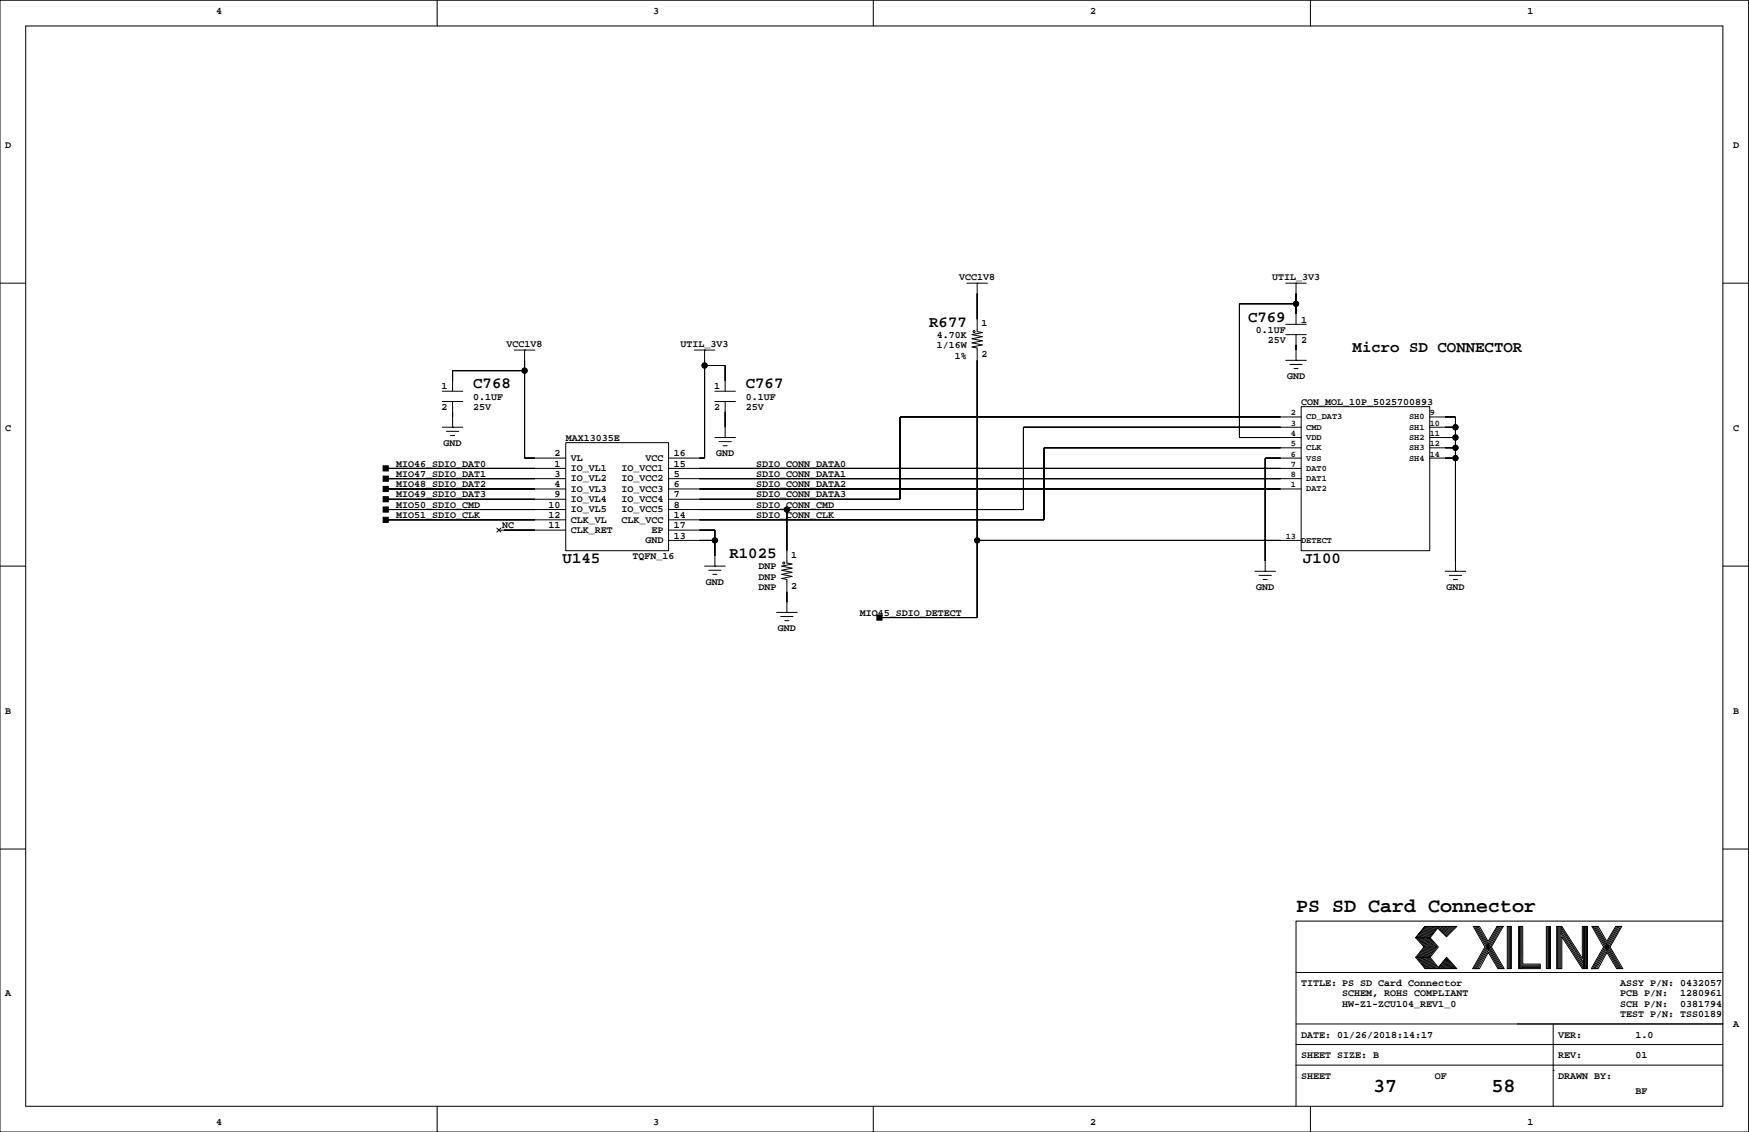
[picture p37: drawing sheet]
<svg xmlns="http://www.w3.org/2000/svg" width="432mm" height="279mm" viewBox="0 0 432 279" stroke-linecap="round" stroke-linejoin="round" font-family="sans-serif">
<defs><g id="words">
<g font-size="4.9">
<text x="320" y="225.2">PS SD Card Connector</text>
<text x="339" y="269.6">37</text>
<text x="368.2" y="269.6">58</text>
</g>
<g font-size="3.9">
<text x="229.4" y="80.6">R677</text>
<text x="308.1" y="79.4">C769</text>
<text x="333.9" y="87">Micro SD CONNECTOR</text>
<text x="116.8" y="95.9">C768</text>
<text x="184.1" y="95.9">C767</text>
<text x="180.1" y="137.8">R1025</text>
<text x="138.9" y="139">U145</text>
<text x="321.7" y="139">J100</text>
</g>
<g font-size="2.5">
<text x="53.3" y="3.4">4</text>
<text x="161.3" y="3.4">3</text>
<text x="269.2" y="3.4">2</text>
<text x="377.1" y="3.4">1</text>
<text x="1.3" y="36.4">D</text>
<text x="427.9" y="36.4">D</text>
<text x="236.8" y="69.2">VCC1V8</text>
<text x="314" y="69.2">UTIL_3V3</text>
<text x="231.3" y="83.4">4.70K</text>
<text x="242.3" y="80.5">1</text>
<text x="310" y="82.2">0.1UF</text>
<text x="321.2" y="79.6">1</text>
<text x="125.1" y="85.7">VCC1V8</text>
<text x="168" y="85.7">UTIL_3V3</text>
<text x="231.3" y="86">1/16W</text>
<text x="235.7" y="88.5">1%</text>
<text x="242.3" y="88.1">2</text>
<text x="313" y="84.7">25V</text>
<text x="321.2" y="84.7">2</text>
<text x="317.7" y="93.6">GND</text>
<text x="109" y="101.2">2</text>
<text x="109" y="96.1">1</text>
<text x="116.8" y="98.7">0.1UF</text>
<text x="116.8" y="101.2">25V</text>
<text x="176.3" y="101.2">2</text>
<text x="176.3" y="96.1">1</text>
<text x="184.1" y="98.7">0.1UF</text>
<text x="184.1" y="101.2">25V</text>
<text x="321.2" y="99.9">CON_MOL_10P_5025700893</text>
<text x="1.3" y="106.3">C</text>
<text x="427.9" y="106.3">C</text>
<text x="109.5" y="110.1">GND</text>
<text x="136.9" y="112.6">2</text>
<text x="139.7" y="108.8">MAX13035E</text>
<text x="140.9" y="113.8">VL</text>
<text x="159.3" y="113.8">VCC</text>
<text x="166.3" y="112.6">16</text>
<text x="176.8" y="112.6">GND</text>
<text x="97.8" y="117.7">MIO47_SDIO_DAT1</text>
<text x="97.8" y="115.2">MIO46_SDIO_DAT0</text>
<text x="136.9" y="117.7">3</text>
<text x="136.9" y="115.2">1</text>
<text x="140.9" y="116.3">IO_VL1</text>
<text x="140.9" y="118.8">IO_VL2</text>
<text x="153.4" y="116.3">IO_VCC1</text>
<text x="153.4" y="118.8">IO_VCC2</text>
<text x="166.3" y="117.7">5</text>
<text x="166.3" y="115.2">15</text>
<text x="186.6" y="115.2">SDIO_CONN_DATA0</text>
<text x="186.6" y="117.7">SDIO_CONN_DATA1</text>
<text x="97.8" y="122.8">MIO49_SDIO_DAT3</text>
<text x="97.8" y="120.2">MIO48_SDIO_DAT2</text>
<text x="97.8" y="125.3">MIO50_SDIO_CMD</text>
<text x="135.4" y="125.3">10</text>
<text x="136.9" y="122.8">9</text>
<text x="136.9" y="120.2">4</text>
<text x="140.9" y="121.4">IO_VL3</text>
<text x="140.9" y="123.9">IO_VL4</text>
<text x="153.4" y="121.4">IO_VCC3</text>
<text x="153.4" y="123.9">IO_VCC4</text>
<text x="166.3" y="125.3">8</text>
<text x="166.3" y="122.8">7</text>
<text x="166.3" y="120.2">6</text>
<text x="186.6" y="120.2">SDIO_CONN_DATA2</text>
<text x="186.6" y="122.8">SDIO_CONN_DATA3</text>
<text x="186.6" y="125.3">SDIO_CONN_CMD</text>
<text x="97.8" y="127.9">MIO51_SDIO_CLK</text>
<text x="124" y="130.4">NC</text>
<text x="135.4" y="130.4">11</text>
<text x="135.4" y="127.9">12</text>
<text x="140.9" y="126.5">IO_VL5</text>
<text x="140.9" y="129">CLK_VL</text>
<text x="140.9" y="131.5">CLK_RET</text>
<text x="153.4" y="126.5">IO_VCC5</text>
<text x="153.4" y="129">CLK_VCC</text>
<text x="160.8" y="131.5">EP</text>
<text x="166.3" y="130.4">17</text>
<text x="166.3" y="127.9">14</text>
<text x="186.6" y="127.9">SDIO_CONN_CLK</text>
<text x="159.3" y="134.1">GND</text>
<text x="166.3" y="132.9">13</text>
<text x="195.3" y="137.7">1</text>
<text x="156.2" y="138">TQFN_16</text>
<text x="187.3" y="140.6">DNP</text>
<text x="187.3" y="143.1">DNP</text>
<text x="174.3" y="144.4">GND</text>
<text x="187.3" y="145.6">DNP</text>
<text x="195.3" y="145.3">2</text>
<text x="310.1" y="145.6">GND</text>
<text x="357.1" y="145.6">GND</text>
<text x="192" y="155.8">GND</text>
<text x="212.2" y="152">MIO45_SDIO_DETECT</text>
<text x="1.3" y="176.1">B</text>
<text x="427.9" y="176.1">B</text>
<text x="1.3" y="245.9">A</text>
<text x="321.2" y="243.4">TITLE: PS SD Card Connector</text>
<text x="331.4" y="245.9">SCHEM, ROHS COMPLIANT</text>
<text x="400" y="245.9">PCB P/N:</text>
<text x="400" y="243.4">ASSY P/N: 0432057</text>
<text x="414.8" y="245.9">1280961</text>
<text x="331.4" y="248.5">HW-Z1-ZCU104_REV1_0</text>
<text x="400" y="251">TEST P/N: TSS0189</text>
<text x="400" y="248.5">SCH P/N:</text>
<text x="414.8" y="248.5">0381794</text>
<text x="321.2" y="256.1">DATE: 01/26/2018:14:17</text>
<text x="384.7" y="256.1">VER:</text>
<text x="403.8" y="256.1">1.0</text>
<text x="427.9" y="253.6">A</text>
<text x="321.2" y="261.2">SHEET SIZE: B</text>
<text x="384.7" y="261.2">REV:</text>
<text x="403.8" y="261.2">01</text>
<text x="321.2" y="266.3">SHEET</text>
<text x="354.2" y="266.3">OF</text>
<text x="384.7" y="266.3">DRAWN BY:</text>
<text x="403.8" y="270.1">BF</text>
<text x="53.3" y="277.7">4</text>
<text x="161.3" y="277.7">3</text>
<text x="269.2" y="277.7">2</text>
<text x="377.1" y="277.7">1</text>
</g>
<g font-size="2.1">
<text x="318.7" y="107.6">4</text>
<text x="318.7" y="105.1">3</text>
<text x="318.7" y="102.5">2</text>
<text x="322.5" y="103.5">CD_DAT3</text>
<text x="322.5" y="106">CMD</text>
<text x="347.9" y="106">SH1</text>
<text x="347.9" y="103.5">SH0</text>
<text x="353" y="102.5">9</text>
<text x="353" y="107.6">11</text>
<text x="353" y="105.1">10</text>
<text x="318.7" y="112.7">6</text>
<text x="318.7" y="110.2">5</text>
<text x="322.5" y="108.6">VDD</text>
<text x="322.5" y="111.1">CLK</text>
<text x="322.5" y="113.7">VSS</text>
<text x="347.9" y="108.6">SH2</text>
<text x="347.9" y="111.1">SH3</text>
<text x="347.9" y="113.7">SH4</text>
<text x="353" y="112.7">14</text>
<text x="353" y="110.2">12</text>
<text x="318.7" y="115.2">7</text>
<text x="318.7" y="117.8">8</text>
<text x="322.5" y="118.7">DAT1</text>
<text x="322.5" y="116.2">DAT0</text>
<text x="318.7" y="120.3">1</text>
<text x="322.5" y="121.3">DAT2</text>
<text x="317.4" y="133">13</text>
<text x="321.2" y="134">DETECT</text>
</g>
</g></defs>
<g fill="none" stroke="#000" stroke-width=".25">
<path d="M0 .1h431.7v279.3h-431.7zM6.3 6.4h419.1v266.7h-419.1zM107.9 .1v6.3M215.6 .1v6.3M323.5 .1v6.3M0 69.9h6.3M238.7 69.9h5.1M241.2 69.9h.1M241.2 69.9v11.9l1.3 .3-2.5 .5 2.5 .5-2.5 .5 2.5 .5-2.5 .5 2.5 .5-2.5 .5 1.2 .3v66.5h-24.1M317.4 69.9h5.1M320 69.9h.1M320 69.9v10.2"/>
<path d="M320 75h-14v33h15.2M425.4 69.9h6.3M109.2 99.1h5.1M109.2 96.6h5.1M111.7 99.1v6.3M127 86.4h5.1M129.5 86.4h.1M129.5 86.4v26.7h10.2M129.5 91.5h-17.8v5.1M171.4 86.4h5.1M174 86.4h.1M174 86.4v26.7h-8.9"/>
<path d="M174 90.2h5v6.4M176.5 99.1h5.1M176.5 96.6h5.1M179 99.1v8.9M317.4 82.6h5.1M317.4 80.1h5.1M317.4 88.9h5.1M318.4 90h3.1M319.5 91h1M320 88.9h.1M320 82.6v6.3M95.2 118.1h44.5"/>
<path d="M95.2 115.6h44.5M109.2 105.4h5.1M110.2 106.5h3.1M111.2 107.5h1M111.7 105.4h.1M139.7 109.3h25.4v26.6h-25.4zM165.1 118.1h156.1M165.1 115.6h156.1M176.5 108h5.1M177.5 109h3.1M178.5 110h1M179 108h.1"/>
<path d="M321.2 100.4h31.8v35.5h-31.8zM321.2 102.9h-99v20.3h-57.1M321.2 105.4h-68.5v20.4h-87.6M321.2 110.5h-63.4v17.8h-92.7M321.2 113.1h-8.9v27.9M353 102.9h6.3v38.1M353 105.4h6.3M353 108h6.3M353 110.5h6.3M353 113.1h6.3M0 139.7h6.3M95.2 120.7h44.5"/>
<path d="M95.2 123.2h44.5M95.2 125.8h44.5M95.2 128.3h44.5M122.7 130.3l1 1.1M123.2 130.8h16.5M123.7 130.3l-1 1.1M165.1 120.7h156.1M165.1 133.4h11.4M165.1 130.8h11.4v8.9M174 139.7h5M176.5 139.7h.1M194.3 125.8v13.2l1.2 .2-2.5 .5 2.5 .5-2.5 .5 2.5 .6-2.5 .5 2.5 .5-2.5 .5 1.3 .2v8.2"/>
<path d="M241.2 133.4h80M425.4 139.7h6.3M175 140.7h3M176 141.8h1M191.7 151.2h5.1M192.7 152.2h3.1M193.8 153.2h1M194.3 151.2h.1M309.8 141h5.1M310.8 142h3.1M311.8 143h1.1M312.3 141h.1"/>
<path d="M356.8 141h5.1M357.8 142h3.1M358.8 143h1M359.3 141h.1M0 209.6h6.3M425.4 209.6h6.3M349.5 236.3h3.6M349.9 231.5l1.9 2.2-2 2.6 2.2 2.8M350.1 236.3l2.2 2.8M350.2 231.5l1.9 2.3-2 2.5M350.4 236.3l2.2 2.8M350.5 231.5l1.9 2.3-2 2.5"/>
<path d="M350.6 236.3l2.3 2.7M350.8 231.5l1.9 2.3-2 2.5M351 236.3l2.2 2.8M351.1 231.5l1.9 2.3-2 2.5M351.3 236.3l2.2 2.8M351.4 231.5l1.9 2.3-2 2.5M351.6 236.3l2.2 2.8M351.7 231.5l1.9 2.2M351.8 228.7l-2.3 2.8 2.3-2.8h7.9l-2.6 2.5-2.1-2.1-1.9 2.4 2 2.2-2 2.6 2 2.5 2-2.5 2.6 2.8h-7.9l-2.3-2.8M351.9 236.3l2.2 2.8M352 231.5l1.9 2.2M352.1 228.7l-2.2 2.7"/>
<path d="M352.2 236.3l2.2 2.8M352.3 231.5l1.9 2.3-2 2.5M352.4 228.7l-2.2 2.7M352.5 236.3l2.2 2.8M352.6 231.5l1.9 2.2M352.7 228.7l-2.2 2.7M352.8 236.3l2.2 2.8M352.8 231.5l2 2.2M353 228.7l-2.2 2.7M353.1 231.5h-3.6l2.1 2.2-2.1 2.6M353.2 228.7l-2.1 2.7M353.6 233.8l-2 2.5"/>
<path d="M353.6 228.7l-2.2 2.7M353.8 228.7l-2.1 2.7M353.9 233.8l-1.9 2.4M354.1 228.7l-2.1 2.7M354.4 228.7l-2.1 2.7M354.5 233.8l-2 2.5M354.7 228.7l-2.1 2.7M354.8 233.8l-2 2.5M355 228.7l-2.1 2.7M355.2 238.8l.2 .3M355.3 238.6l.4 .5M355.4 228.7l-.4 .4"/>
<path d="M355.4 238.4l.6 .7M355.6 238.3l.7 .8M355.7 238.1l.9 1M355.7 228.7l-.5 .5M355.9 237.9l1 1.2M356 237.8l1.2 1.3M356.1 228.7l-.8 .7M356.1 237.6l1.4 1.4M356.3 237.4l1.5 1.7M356.4 237.2l1.6 1.9M356.5 228.7l-1 .9M356.5 237.1l1.8 2"/>
<path d="M356.7 236.9l1.9 2.2M356.8 236.7l2.1 2.4M356.8 228.7l-1.1 1.1M356.9 236.6l2.3 2.5M357.1 236.5l2.3 2.6M357.2 228.7l-1.3 1.2M357.5 228.7l-1.4 1.4M357.8 228.7l-1.6 1.6M358.2 228.7l-1.8 1.7M358.5 228.7l-1.9 1.9M359 228.7l-2.2 2.1M359.3 228.7l-2.3 2.3"/>
<path d="M364 228.7l6.1 10.4M364.3 228.7l6.1 10.4M364.6 228.7l6.1 10.4M364.9 228.7l6.1 10.4M367.4 232.3l-2.1-3.6h-1.6l2.9 5-3 5.4h1.7l2.1-4 2.4 4h1.6l-3.2-5.4M369.6 228.7l-2.2 3.6M369.8 228.7l-5.9 10.4M370.2 228.7l-6 10.4M370.5 228.7l-6 10.4M370.8 228.7l-6 10.4M371.1 228.7h-1.5h1.5l-2.9 5M372.1 228.7h1v10.4h-1z"/>
<path d="M372.4 228.7v10.4M372.6 228.7v10.4M372.9 228.7v10.4M374.9 228.7h1v9.3h4.3v1.1h-5.3zM375.1 228.7v10.4M375.4 228.7v10.4M375.7 228.7v10.4M375.7 238.2h4.5M375.7 238.5h4.5M375.7 238.8h4.5M381.8 228.7h1v10.4h-1zM382 228.7v10.4"/>
<path d="M382.3 228.7v10.4M382.5 228.7v10.4M384.3 228.7h1.3l5.1 7.8v-7.8h1.2v10.4h-1.2l-5.1-7.9v7.9h-1.3zM384.5 228.7v10.4M384.8 228.7v10.4M385.1 228.7v10.4M385.3 228.7v10.4M385.3 230.3l5.6 8.7M385.3 229.8l5.6 8.7M385.3 229.2l5.6 8.7M385.3 228.8l5.6 8.7M390.9 228.7v10.4"/>
<path d="M391.2 228.7v10.4M391.5 228.7v10.4M391.7 228.6v10.4M393.3 228.7l6.1 10.4M393.6 228.7l6.1 10.4M393.9 228.7l6.1 10.4M394.2 228.7l6.1 10.4M396.7 232.3l-2.1-3.6h-1.6l2.9 5-3 5.4M397.5 233.7l3.2 5.4h-1.6l-2.4-4-2.2 4h-1.6M398.9 228.7l-2.2 3.6M399.1 228.7l-6 10.4M399.4 228.7l-5.9 10.4"/>
<path d="M399.7 228.7l-5.9 10.4M400.1 228.7l-6 10.4M400.4 228.7h-1.5h1.5l-2.9 5M425.4 227.3h-105.4v35.6M320 257.8h105.4M320 252.7h105.4M320 240h105.4M383.5 252.7v20.4M107.9 273.1v6.3M215.6 273.1v6.3M320 262.9v10.2M320 262.9h105.4"/>
<path d="M323.5 273.1v6.3M383.5 264.2h.1"/>
<circle cx="320" cy="75" r=".63"/>
<circle cx="129.5" cy="91.5" r=".63"/>
<circle cx="174" cy="90.2" r=".63"/>
<circle cx="240.5" cy="81.8" r=".25"/>
<circle cx="359.3" cy="110.5" r=".63"/>
<circle cx="359.3" cy="108" r=".63"/>
<circle cx="359.3" cy="113.1" r=".63"/>
<circle cx="359.3" cy="105.4" r=".63"/>
<circle cx="176.5" cy="133.4" r=".63"/>
<circle cx="193.5" cy="139" r=".25"/>
<circle cx="194.3" cy="125.8" r=".63"/>
<circle cx="241.2" cy="133.4" r=".63"/>
</g>
<g fill="#000" stroke="#000" stroke-width=".25">
<path d="M241.2 72.4v6.4z" fill-rule="evenodd"/>
<path d="M306 75v33z" fill-rule="evenodd"/>
<path d="M306 75h14z" fill-rule="evenodd"/>
<path d="M320 75v2.5z" fill-rule="evenodd"/>
<path d="M320 72.4v2.6z" fill-rule="evenodd"/>
<path d="M111.7 91.5v2.5z" fill-rule="evenodd"/>
<path d="M111.7 91.5h17.8z" fill-rule="evenodd"/>
<path d="M129.5 88.9v2.6z" fill-rule="evenodd"/>
<path d="M129.5 91.5v21.6z" fill-rule="evenodd"/>
<path d="M174 90.2v22.9z" fill-rule="evenodd"/>
<path d="M174 88.9v1.3z" fill-rule="evenodd"/>
<path d="M179 90.2v3.8z" fill-rule="evenodd"/>
<path d="M174 90.2h5z" fill-rule="evenodd"/>
<path d="M241.2 88.9v44.5z" fill-rule="evenodd"/>
<path d="M320 85.1v1.3z" fill-rule="evenodd"/>
<path d="M94.6 117.5h1.3v1.3h-1.3z" fill-rule="evenodd"/>
<path d="M94.6 115h1.3v1.2h-1.3z" fill-rule="evenodd"/>
<path d="M111.7 101.6v1.3z" fill-rule="evenodd"/>
<path d="M129.5 113.1h2.6z" fill-rule="evenodd"/>
<path d="M95.2 118.1h36.9z" fill-rule="evenodd"/>
<path d="M95.2 115.6h36.9z" fill-rule="evenodd"/>
<path d="M172.7 113.1h1.3z" fill-rule="evenodd"/>
<path d="M179 101.6v3.8z" fill-rule="evenodd"/>
<path d="M222.2 102.9v20.3z" fill-rule="evenodd"/>
<path d="M252.7 105.4v20.4z" fill-rule="evenodd"/>
<path d="M257.8 110.5v17.8z" fill-rule="evenodd"/>
<path d="M312.3 113.1v25.4z" fill-rule="evenodd"/>
<path d="M257.8 110.5h58.4z" fill-rule="evenodd"/>
<path d="M306 108h10.2z" fill-rule="evenodd"/>
<path d="M172.7 115.6h143.5z" fill-rule="evenodd"/>
<path d="M172.7 118.1h143.5z" fill-rule="evenodd"/>
<path d="M222.2 102.9h94z" fill-rule="evenodd"/>
<path d="M252.7 105.4h63.5z" fill-rule="evenodd"/>
<path d="M312.3 113.1h3.9z" fill-rule="evenodd"/>
<path d="M356.8 113.1h2.5z" fill-rule="evenodd"/>
<path d="M356.8 110.5h2.5z" fill-rule="evenodd"/>
<path d="M356.8 108h2.5z" fill-rule="evenodd"/>
<path d="M356.8 105.4h2.5z" fill-rule="evenodd"/>
<path d="M356.8 102.9h2.5z" fill-rule="evenodd"/>
<path d="M359.3 102.9v2.5z" fill-rule="evenodd"/>
<path d="M359.3 105.4v2.6z" fill-rule="evenodd"/>
<path d="M359.3 108v2.5z" fill-rule="evenodd"/>
<path d="M359.3 110.5v2.6z" fill-rule="evenodd"/>
<path d="M359.3 113.1v25.4z" fill-rule="evenodd"/>
<path d="M94.6 122.6h1.3v1.3h-1.3z" fill-rule="evenodd"/>
<path d="M94.6 120.1h1.3v1.2h-1.3z" fill-rule="evenodd"/>
<path d="M94.6 125.1h1.3v1.3h-1.3z" fill-rule="evenodd"/>
<path d="M94.6 127.7h1.3v1.2h-1.3z" fill-rule="evenodd"/>
<path d="M95.2 123.2h36.9z" fill-rule="evenodd"/>
<path d="M95.2 120.7h36.9z" fill-rule="evenodd"/>
<path d="M95.2 125.8h36.9z" fill-rule="evenodd"/>
<path d="M95.2 128.3h36.9z" fill-rule="evenodd"/>
<path d="M124.4 130.8h7.7z" fill-rule="evenodd"/>
<path d="M172.7 133.4h3.8z" fill-rule="evenodd"/>
<path d="M176.5 133.4v3.8z" fill-rule="evenodd"/>
<path d="M176.5 130.8v2.6z" fill-rule="evenodd"/>
<path d="M172.7 130.8h3.8z" fill-rule="evenodd"/>
<path d="M194.3 125.8v10.1z" fill-rule="evenodd"/>
<path d="M172.7 125.8h21.6z" fill-rule="evenodd"/>
<path d="M172.7 123.2h49.5z" fill-rule="evenodd"/>
<path d="M241.2 133.4v19z" fill-rule="evenodd"/>
<path d="M194.3 125.8h58.4z" fill-rule="evenodd"/>
<path d="M172.7 128.3h85.1z" fill-rule="evenodd"/>
<path d="M241.2 133.4h75z" fill-rule="evenodd"/>
<path d="M172.7 120.7h143.5z" fill-rule="evenodd"/>
<path d="M194.3 146.1v2.5z" fill-rule="evenodd"/>
<path d="M216.5 151.8h1.3v1.3h-1.3z" fill-rule="evenodd"/>
<path d="M217.1 152.4h24.1z" fill-rule="evenodd"/>
<circle cx="320" cy="75" r=".63"/>
<circle cx="129.5" cy="91.5" r=".63"/>
<circle cx="174" cy="90.2" r=".63"/>
<circle cx="359.3" cy="110.5" r=".63"/>
<circle cx="359.3" cy="108" r=".63"/>
<circle cx="359.3" cy="113.1" r=".63"/>
<circle cx="359.3" cy="105.4" r=".63"/>
<circle cx="176.5" cy="133.4" r=".63"/>
<circle cx="194.3" cy="125.8" r=".63"/>
<circle cx="241.2" cy="133.4" r=".63"/>
</g>
<use href="#words"/>
</svg>
